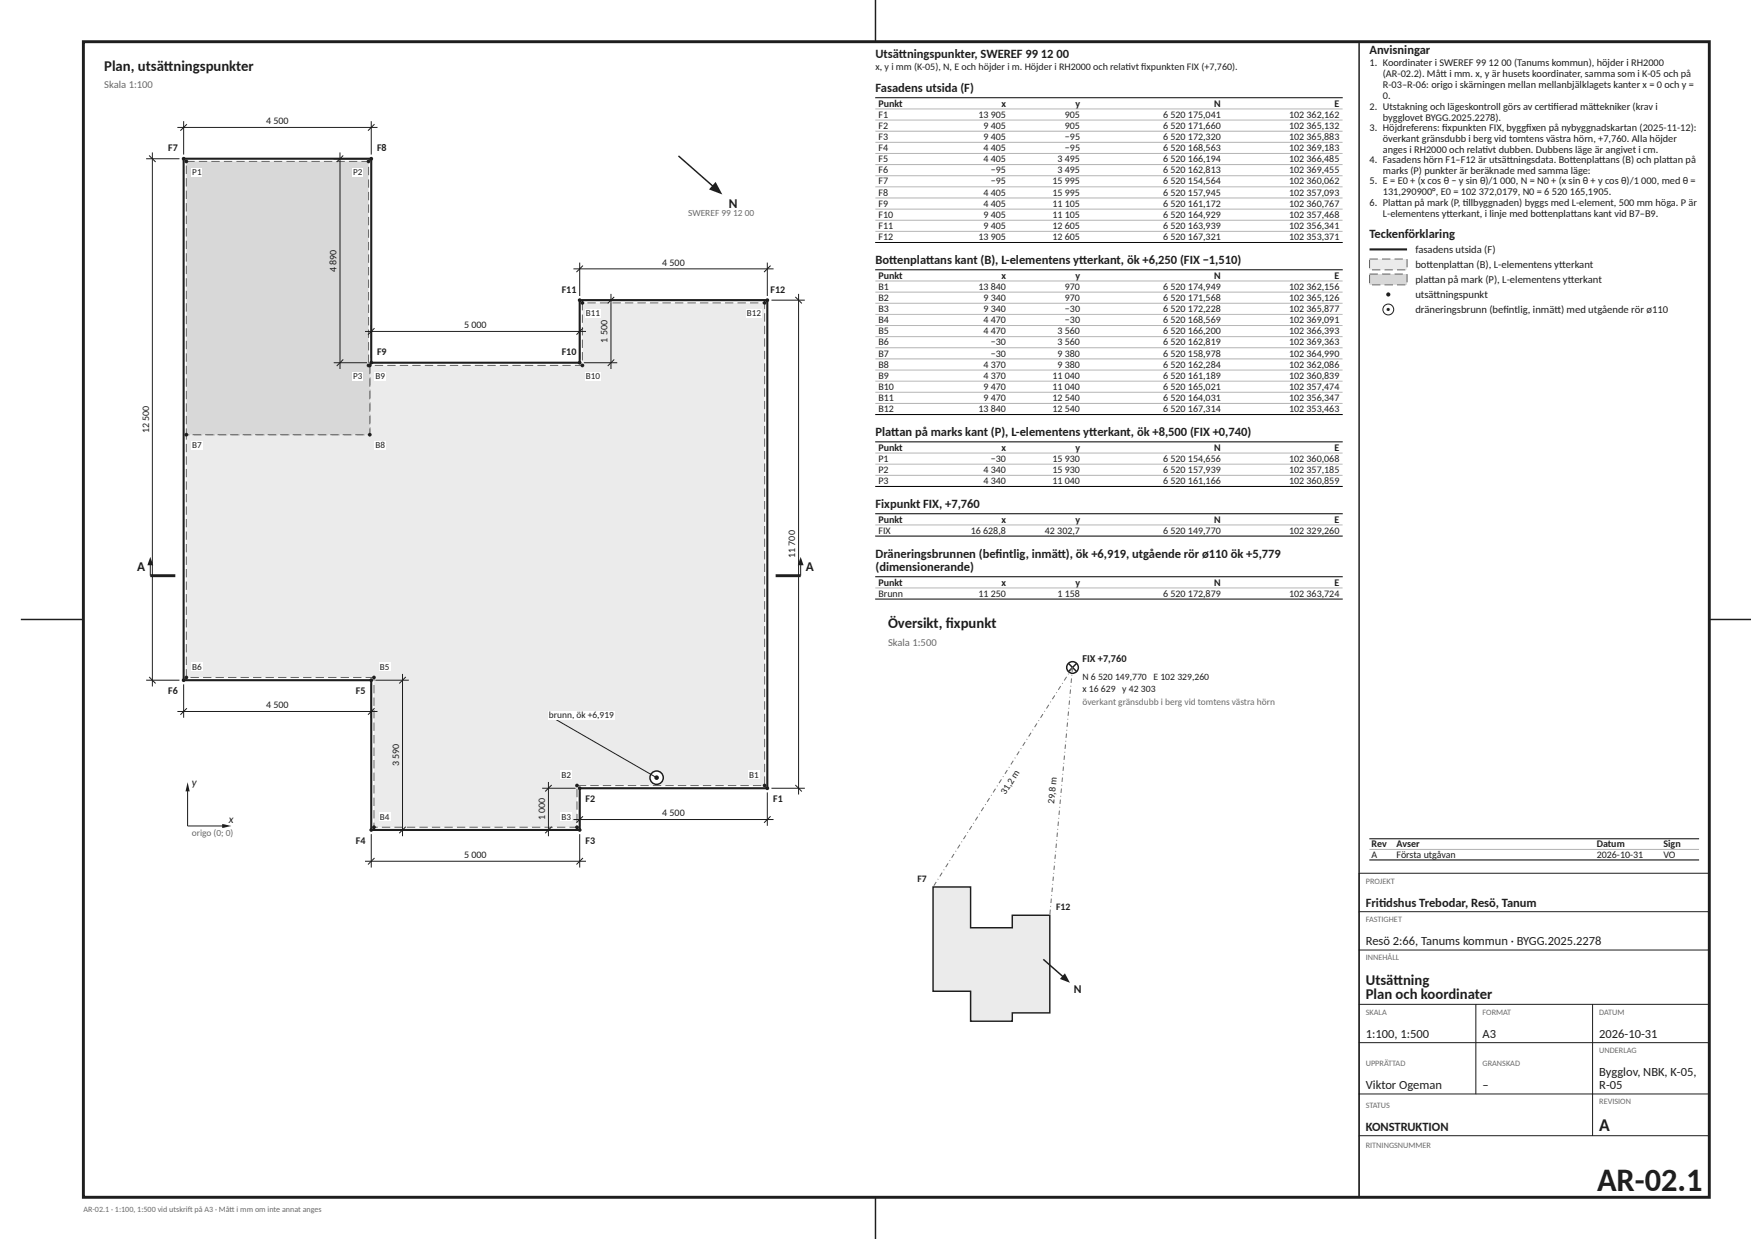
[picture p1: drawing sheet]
<svg xmlns="http://www.w3.org/2000/svg" width="420mm" height="297mm" viewBox="0 0 420 297" stroke-linecap="round" stroke-linejoin="round" font-family="sans-serif">
<defs><g id="words">
<text font-size="7.8" fill="#1e1e1e" x="383.1" y="285.4">AR-02.1</text>
<text font-size="4.2" fill="#1e1e1e" x="383.6" y="271">A</text>
<g font-size="3.5" fill="#1e1e1e">
<text x="25" y="17">Plan, utsät</text>
<text x="39.3" y="17">tningspunkter</text>
<text x="213" y="150.6">Översikt, f</text>
<text x="226.9" y="150.6">ixpunkt</text>
<text x="327.6" y="236.1">Utsät</text>
<text x="327.6" y="239.6">Plan och koordinater</text>
<text x="334.2" y="236.1">tning</text>
</g>
<g font-size="3.2" fill="#1e1e1e">
<text x="174.8" y="50">N</text>
<text x="32.9" y="136.8">A</text>
<text x="193.3" y="136.8">A</text>
</g>
<g font-size="3" fill="#1e1e1e">
<text x="210" y="13.9">Utsät</text>
<text x="215.6" y="13.9">tningspunkter, SWEREF 99 12 00</text>
<text x="328.5" y="12.9">Anvisningar</text>
<text x="210" y="22">Fasadens utsida (F)</text>
<text x="328.5" y="57.1">Teckenförklaring</text>
<text x="210" y="63.3">Bot</text>
<text x="213.3" y="63.3">tenplat</text>
<text x="222.1" y="63.3">tans kant (B), L-⁠elementens yt</text>
<text x="258.9" y="63.3">terkant, ök +6,250 (FIX −1,510)</text>
<text x="210" y="104.5">Plat</text>
<text x="213.8" y="104.5">tan på marks kant (P), L-⁠elementens yt</text>
<text x="261.3" y="104.5">terkant, ök +8,500 (FIX +0,740)</text>
<text x="210" y="121.8">Fixpunkt FIX, +7,760</text>
<text x="210" y="133.6">Dräneringsbrunnen (bef</text>
<text x="210" y="136.9">(dimensionerande)</text>
<text x="238.8" y="133.6">intlig, inmät</text>
<text x="253.7" y="133.6">t), ök +6,919, utgående rör ø110 ök +5,779</text>
<text x="327.6" y="217.3">Frit</text>
<text x="330.8" y="217.3">idshus Trebodar, Resö, Tanum</text>
<text x="327.6" y="226.5">Resö 2:66, Tanums kommun · BYGG.2025.2278</text>
<text x="327.6" y="248.7">1:100, 1:500</text>
<text x="355.6" y="248.7">A3</text>
<text x="383.6" y="248.7">2026-10-31</text>
<text x="383.6" y="257.9">Bygglov, NBK, K-05,</text>
<text x="327.6" y="261">Viktor Ogeman</text>
<text x="355.6" y="261">–</text>
<text x="383.6" y="261">R-05</text>
<text x="327.6" y="271">KONSTRUKTION</text>
</g>
<text font-size="2.8" fill="#1e1e1e" x="257.6" y="238.1">N</text>
<g font-size="2.6" fill="#1e1e1e">
<text x="46" y="188.3">y</text>
<text x="54.9" y="197.2">x</text>
</g>
<g font-size="2.5" fill="#1e1e1e">
<text x="328.5" y="15.9">1. Koordinater i SWEREF 99 12 00 (Tanums kommun), höjder i RH2000</text>
<text x="331.7" y="18.6">(AR-⁠02.2). Måt</text>
<text x="331.7" y="21.2">R-⁠03–</text>
<text x="331.7" y="23.8">0.</text>
<text x="336.3" y="21.2">⁠R-⁠06: origo i skärningen mellan mellanbjälklagets kanter x = 0 och y =</text>
<text x="345.5" y="18.6">t i mm. x, y är husets koordinater, samma som i K-⁠05 och på</text>
<text x="328.5" y="26.3">2. Utstakning och lägeskontroll görs av certierad mät</text>
<text x="331.7" y="28.9">bygglovet BYGG.2025.2278).</text>
<text x="371.3" y="26.3">if</text>
<text x="382.2" y="26.3">tekniker (krav i</text>
<text x="328.5" y="31.4">3. Höjdreferens: f</text>
<text x="331.7" y="34">överkant gränsdubb i berg vid tomtens västra hörn, +7,760. Alla höjder</text>
<text x="345.9" y="31.4">ixpunkten FIX, byggf</text>
<text x="366.1" y="31.4">ixen på nybyggnadskartan (2025-⁠11-⁠12):</text>
<text x="328.5" y="39.1">4. Fasadens hörn F1–</text>
<text x="331.7" y="36.6">anges i RH2000 och relat</text>
<text x="331.7" y="41.7">marks (P) punkter är beräknade med samma läge:</text>
<text x="349.1" y="39.1">⁠F12 är utsät</text>
<text x="355.6" y="36.6">ivt dubben. Dubbens läge är angivet i cm.</text>
<text x="361.4" y="39.1">tningsdata. Bot</text>
<text x="376.5" y="39.1">tenplat</text>
<text x="383.6" y="39.1">tans (B) och plat</text>
<text x="399.8" y="39.1">tan på</text>
<text x="328.5" y="44.2">5. E = E0 + (x cos θ − y sin θ)/1 000, N = N0 + (x sin θ + y cos θ)/1 000, med θ =</text>
<text x="331.7" y="46.8">131,290900°, E0 = 102 372,0179, N0 = 6 520 165,1905.</text>
<text x="328.5" y="49.3">6. Plat</text>
<text x="331.7" y="51.9">L-⁠elementens yt</text>
<text x="334.7" y="49.3">tan på mark (P, t</text>
<text x="347" y="51.9">terkant, i linje med bot</text>
<text x="350.9" y="49.3">illbyggnaden) byggs med L-⁠element, 500 mm höga. P är</text>
<text x="369.7" y="51.9">tenplat</text>
<text x="376.8" y="51.9">tans kant vid B7–</text>
<text x="393.4" y="51.9">⁠B9.</text>
<text x="339.5" y="60.6">fasadens utsida (F)</text>
<text x="339.5" y="64.2">bot</text>
<text x="342.2" y="64.2">tenplat</text>
<text x="349.5" y="64.2">tan (B), L-⁠elementens yt</text>
<text x="374" y="64.2">terkant</text>
<text x="339.5" y="67.8">plat</text>
<text x="339.5" y="71.4">utsät</text>
<text x="342.6" y="67.8">tan på mark (P), L-⁠elementens yt</text>
<text x="343.9" y="71.4">tningspunkt</text>
<text x="376" y="67.8">terkant</text>
<text x="339.5" y="75">dräneringsbrunn (bef</text>
<text x="360.6" y="75">intlig, inmät</text>
<text x="372.8" y="75">t) med utgående rör ø110</text>
<text x="259.7" y="158.8">FIX +7,760</text>
</g>
<g font-size="2.5" fill="#6b6b6b">
<text x="25" y="21.2">Skala 1:100</text>
<text x="213" y="154.8">Skala 1:500</text>
</g>
<g font-size="2.4" fill="#1e1e1e">
<text x="210" y="16.9">x, y i mm (K-⁠05), N, E och höjder i m. Höjder i RH2000 och relat</text>
<text x="270" y="16.9">ivt f</text>
<text x="273.8" y="16.9">ixpunkten FIX (+7,760).</text>
<text x="63.8" y="29.7">4 500</text>
<text x="210.7" y="25.5">Punkt</text>
<text x="210.7" y="28.2">F1</text>
<text x="234.7" y="28.2">13 905</text>
<text x="240.2" y="25.5">x</text>
<text x="255.4" y="28.2">905</text>
<text x="257.9" y="25.5">y</text>
<text x="279" y="28.2">6 520 175,041</text>
<text x="291.3" y="25.5">N</text>
<text x="309.2" y="28.2">102 362,162</text>
<text x="320.1" y="25.5">E</text>
<text x="210.7" y="30.9">F2</text>
<text x="210.7" y="33.6">F3</text>
<text x="235.9" y="30.9">9 405</text>
<text x="235.9" y="33.6">9 405</text>
<text x="255.4" y="30.9">905</text>
<text x="255.4" y="33.6">−95</text>
<text x="279" y="30.9">6 520 171,660</text>
<text x="279" y="33.6">6 520 172,320</text>
<text x="309.2" y="30.9">102 365,132</text>
<text x="309.2" y="33.6">102 365,883</text>
<text x="40.3" y="36.3">F7</text>
<text x="90.4" y="36.3">F8</text>
<text x="210.7" y="36.2">F4</text>
<text x="210.7" y="38.9">F5</text>
<text x="210.7" y="41.6">F6</text>
<text x="235.9" y="36.2">4 405</text>
<text x="235.9" y="38.9">4 405</text>
<text x="237.7" y="41.6">−95</text>
<text x="253.7" y="38.9">3 495</text>
<text x="253.7" y="41.6">3 495</text>
<text x="255.4" y="36.2">−95</text>
<text x="279" y="36.2">6 520 168,563</text>
<text x="279" y="38.9">6 520 166,194</text>
<text x="279" y="41.6">6 520 162,813</text>
<text x="309.2" y="36.2">102 369,183</text>
<text x="309.2" y="38.9">102 366,485</text>
<text x="309.2" y="41.6">102 369,455</text>
<text x="210.7" y="44.2">F7</text>
<text x="210.7" y="46.9">F8</text>
<text x="235.9" y="46.9">4 405</text>
<text x="237.7" y="44.2">−95</text>
<text x="252.5" y="44.2">15 995</text>
<text x="252.5" y="46.9">15 995</text>
<text x="279" y="44.2">6 520 154,564</text>
<text x="279" y="46.9">6 520 157,945</text>
<text x="309.2" y="44.2">102 360,062</text>
<text x="309.2" y="46.9">102 357,093</text>
<text x="210.7" y="49.6">F9</text>
<text x="210.7" y="52.2">F10</text>
<text x="235.9" y="49.6">4 405</text>
<text x="235.9" y="52.2">9 405</text>
<text x="252.5" y="49.6">11 105</text>
<text x="252.5" y="52.2">11 105</text>
<text x="279" y="49.6">6 520 161,172</text>
<text x="279" y="52.2">6 520 164,929</text>
<text x="309.2" y="49.6">102 360,767</text>
<text x="309.2" y="52.2">102 357,468</text>
<text x="210.7" y="54.9">F11</text>
<text x="210.7" y="57.6">F12</text>
<text x="234.7" y="57.6">13 905</text>
<text x="235.9" y="54.9">9 405</text>
<text x="252.5" y="54.9">12 605</text>
<text x="252.5" y="57.6">12 605</text>
<text x="279" y="54.9">6 520 163,939</text>
<text x="279" y="57.6">6 520 167,321</text>
<text x="309.2" y="54.9">102 356,341</text>
<text x="309.2" y="57.6">102 353,371</text>
<text x="80.8" y="65.2" transform="rotate(-90 80.8 65.2)">4 890</text>
<text x="158.8" y="63.6">4 500</text>
<text x="134.7" y="70.2">F11</text>
<text x="184.8" y="70.2">F12</text>
<text x="210.7" y="66.8">Punkt</text>
<text x="210.7" y="69.5">B1</text>
<text x="234.7" y="69.5">13 840</text>
<text x="240.2" y="66.8">x</text>
<text x="255.4" y="69.5">970</text>
<text x="257.9" y="66.8">y</text>
<text x="279" y="69.5">6 520 174,949</text>
<text x="291.3" y="66.8">N</text>
<text x="309.2" y="69.5">102 362,156</text>
<text x="320.1" y="66.8">E</text>
<text x="210.7" y="72.1">B2</text>
<text x="210.7" y="74.8">B3</text>
<text x="210.7" y="77.5">B4</text>
<text x="235.9" y="72.1">9 340</text>
<text x="235.9" y="74.8">9 340</text>
<text x="235.9" y="77.5">4 470</text>
<text x="255.4" y="72.1">970</text>
<text x="255.4" y="74.8">−30</text>
<text x="255.4" y="77.5">−30</text>
<text x="279" y="72.1">6 520 171,568</text>
<text x="279" y="74.8">6 520 172,228</text>
<text x="279" y="77.5">6 520 168,569</text>
<text x="309.2" y="72.1">102 365,126</text>
<text x="309.2" y="74.8">102 365,877</text>
<text x="309.2" y="77.5">102 369,091</text>
<text x="111.3" y="78.7">5 000</text>
<text x="145.7" y="82.2" transform="rotate(-90 145.7 82.2)">1 500</text>
<text x="210.7" y="80.1">B5</text>
<text x="210.7" y="82.8">B6</text>
<text x="235.9" y="80.1">4 470</text>
<text x="237.7" y="82.8">−30</text>
<text x="253.7" y="80.1">3 560</text>
<text x="253.7" y="82.8">3 560</text>
<text x="279" y="80.1">6 520 166,200</text>
<text x="279" y="82.8">6 520 162,819</text>
<text x="309.2" y="80.1">102 366,393</text>
<text x="309.2" y="82.8">102 369,363</text>
<text x="90.4" y="85.2">F9</text>
<text x="134.7" y="85.2">F10</text>
<text x="210.7" y="85.5">B7</text>
<text x="210.7" y="88.1">B8</text>
<text x="235.9" y="88.1">4 370</text>
<text x="237.7" y="85.5">−30</text>
<text x="253.7" y="85.5">9 380</text>
<text x="253.7" y="88.1">9 380</text>
<text x="279" y="85.5">6 520 158,978</text>
<text x="279" y="88.1">6 520 162,284</text>
<text x="309.2" y="85.5">102 364,990</text>
<text x="309.2" y="88.1">102 362,086</text>
<text x="210.7" y="90.8">B9</text>
<text x="210.7" y="93.5">B10</text>
<text x="235.9" y="90.8">4 370</text>
<text x="235.9" y="93.5">9 470</text>
<text x="252.5" y="90.8">11 040</text>
<text x="252.5" y="93.5">11 040</text>
<text x="279" y="90.8">6 520 161,189</text>
<text x="279" y="93.5">6 520 165,021</text>
<text x="309.2" y="90.8">102 360,839</text>
<text x="309.2" y="93.5">102 357,474</text>
<text x="210.7" y="96.1">B11</text>
<text x="210.7" y="98.8">B12</text>
<text x="234.7" y="98.8">13 840</text>
<text x="235.9" y="96.1">9 470</text>
<text x="252.5" y="96.1">12 540</text>
<text x="252.5" y="98.8">12 540</text>
<text x="279" y="96.1">6 520 164,031</text>
<text x="279" y="98.8">6 520 167,314</text>
<text x="309.2" y="96.1">102 356,347</text>
<text x="309.2" y="98.8">102 353,463</text>
<text x="35.8" y="103.9" transform="rotate(-90 35.8 103.9)">12 500</text>
<text x="210.7" y="108">Punkt</text>
<text x="210.7" y="110.7">P1</text>
<text x="210.7" y="113.4">P2</text>
<text x="235.9" y="113.4">4 340</text>
<text x="237.7" y="110.7">−30</text>
<text x="240.2" y="108">x</text>
<text x="252.5" y="110.7">15 930</text>
<text x="252.5" y="113.4">15 930</text>
<text x="257.9" y="108">y</text>
<text x="279" y="110.7">6 520 154,656</text>
<text x="279" y="113.4">6 520 157,939</text>
<text x="291.3" y="108">N</text>
<text x="309.2" y="110.7">102 360,068</text>
<text x="309.2" y="113.4">102 357,185</text>
<text x="320.1" y="108">E</text>
<text x="210.7" y="116">P3</text>
<text x="235.9" y="116">4 340</text>
<text x="252.5" y="116">11 040</text>
<text x="279" y="116">6 520 161,166</text>
<text x="309.2" y="116">102 360,859</text>
<text x="210.7" y="125.3">Punkt</text>
<text x="240.2" y="125.3">x</text>
<text x="257.9" y="125.3">y</text>
<text x="291.3" y="125.3">N</text>
<text x="320.1" y="125.3">E</text>
<text x="210.7" y="127.9">FIX</text>
<text x="232.9" y="127.9">16 628,8</text>
<text x="250.6" y="127.9">42 302,7</text>
<text x="279" y="127.9">6 520 149,770</text>
<text x="309.2" y="127.9">102 329,260</text>
<text x="190.8" y="133.8" transform="rotate(-90 190.8 133.8)">11 700</text>
<text x="210.7" y="140.4">Punkt</text>
<text x="210.7" y="143">Brunn</text>
<text x="234.7" y="143">11 250</text>
<text x="240.2" y="140.4">x</text>
<text x="253.7" y="143">1 158</text>
<text x="257.9" y="140.4">y</text>
<text x="279" y="143">6 520 172,879</text>
<text x="291.3" y="140.4">N</text>
<text x="309.2" y="143">102 363,724</text>
<text x="320.1" y="140.4">E</text>
<text x="40.3" y="166.4">F6</text>
<text x="85.3" y="166.4">F5</text>
<text x="63.8" y="169.7">4 500</text>
<text x="95.8" y="183.7" transform="rotate(-90 95.8 183.7)">3 590</text>
<text x="130.7" y="196.7" transform="rotate(-90 130.7 196.7)">1 000</text>
<text x="140.4" y="192.3">F2</text>
<text x="158.8" y="195.7">4 500</text>
<text x="185.4" y="192.3">F1</text>
<text x="85.3" y="202.3">F4</text>
<text x="140.4" y="202.3">F3</text>
<text x="329" y="203.1">Rev</text>
<text x="335" y="203.1">Avser</text>
<text x="383" y="203.1">Datum</text>
<text x="399" y="203.1">Sign</text>
<text x="111.3" y="205.7">5 000</text>
<text x="329" y="205.6">A</text>
<text x="335" y="205.6">Första utgåvan</text>
<text x="383" y="205.6">2026-10-31</text>
<text x="399" y="205.6">VO</text>
</g>
<g font-size="2.3" fill="#6b6b6b">
<text x="165.1" y="51.7">SWEREF 99 12 00</text>
<text x="259.7" y="169">överkant gränsdubb i berg vid tomtens västra hörn</text>
<text x="46" y="200.4">origo (0; 0)</text>
</g>
<g font-size="2.3" fill="#1e1e1e">
<text x="259.7" y="162.9">N 6 520 149,770 E 102 329,260</text>
<text x="259.7" y="165.9">x 16 629 y 42 303</text>
<text x="131.7" y="172.1">brunn, ök +6,919</text>
<text x="241.2" y="190.6" transform="rotate(-58 241.2 190.6)">31,2 m</text>
<text x="252.9" y="192.8" transform="rotate(-85 252.9 192.8)">29,8 m</text>
<text x="220.1" y="211.4">F7</text>
<text x="253.3" y="218.2">F12</text>
</g>
<g font-size="2.2" fill="#1e1e1e">
<text x="46.1" y="41.9">P1</text>
<text x="84.7" y="41.9">P2</text>
<text x="140.5" y="75.8">B11</text>
<text x="179.2" y="75.8">B12</text>
<text x="84.7" y="90.8">P3</text>
<text x="90.1" y="90.8">B9</text>
<text x="140.5" y="90.8">B10</text>
<text x="46.1" y="107.4">B7</text>
<text x="90.1" y="107.4">B8</text>
<text x="46.1" y="160.6">B6</text>
<text x="91.1" y="160.6">B5</text>
<text x="134.7" y="186.5">B2</text>
<text x="179.7" y="186.5">B1</text>
<text x="91.1" y="196.5">B4</text>
<text x="134.7" y="196.5">B3</text>
</g>
<text font-size="2.1" fill="#1e1e1e" x="332.5" y="74.9">•</text>
<g font-size="2" fill="#6b6b6b">
<text x="327.6" y="211.8">PROJEKT</text>
<text x="327.6" y="221">FASTIGHET</text>
<text x="327.6" y="230.2">INNEHÅLL</text>
<text x="327.6" y="243.2">SKALA</text>
<text x="355.6" y="243.2">FORMAT</text>
<text x="383.6" y="243.2">DATUM</text>
<text x="327.6" y="255.5">UPPRÄTTAD</text>
<text x="355.6" y="255.5">GRANSKAD</text>
<text x="383.6" y="252.4">UNDERLAG</text>
<text x="327.6" y="265.5">STATUS</text>
<text x="383.6" y="264.7">REVISION</text>
<text x="327.6" y="275.1">RITNINGSNUMMER</text>
</g>
<g font-size="1.9" fill="#6b6b6b">
<text x="20" y="290.4">AR-02.1 · 1:100, 1:500 vid utskrif</text>
<text x="45" y="290.4">t på A3 · Måt</text>
<text x="55.1" y="290.4">t i mm om inte annat anges</text>
</g>
</g></defs>
<path d="M20 10h390v277h-390z" fill="none" stroke="#1e1e1e" stroke-width=".7" stroke-linecap="butt"/>
<path d="M210 0v10M326 10v277M5 148.5h15M410 148.5h10M210 287v10" fill="none" stroke="#1e1e1e" stroke-width=".35"/>
<path d="M44.1 38.1h44.9v48.9h50.1v-15h45v116.9h-45v10.1h-50.1v-36h-44.9z" fill="#fff"/>
<path d="M44.7 104.2h44v-16.6h51v-15h43.7v115.7h-45v10h-48.7v-35.9h-45z" fill="#ecebe7" stroke="#6b6b6b" stroke-width=".25" stroke-dasharray="2 1" stroke-linecap="butt"/>
<path d="M44.7 38.7h43.7v48.9h.3v16.6h-44z" fill="#dcd8cf" stroke="#6b6b6b" stroke-width=".25" stroke-dasharray="2 1" stroke-linecap="butt"/>
<path d="M44.1 38.1h44.9v48.9h50.1v-15h45v116.9h-45v10.1h-50.1v-36h-44.9z" fill="none" stroke="#1e1e1e" stroke-width=".5"/>
<circle cx="184" cy="188.9" r=".45" fill="#1e1e1e"/>
<path d="M185.3 190.4h2.6v2.2h-2.6z" fill="#fff"/>
<circle cx="139" cy="188.9" r=".45" fill="#1e1e1e"/>
<path d="M140.3 190.4h2.6v2.2h-2.6z" fill="#fff"/>
<circle cx="139" cy="199" r=".45" fill="#1e1e1e"/>
<path d="M140.3 200.4h2.6v2.2h-2.6z" fill="#fff"/>
<circle cx="89" cy="199" r=".45" fill="#1e1e1e"/>
<path d="M85.2 200.4h2.6v2.2h-2.6z" fill="#fff"/>
<circle cx="89" cy="163.1" r=".45" fill="#1e1e1e"/>
<path d="M85.2 164.5h2.6v2.2h-2.6z" fill="#fff"/>
<circle cx="44" cy="163.1" r=".45" fill="#1e1e1e"/>
<path d="M40.2 164.5h2.6v2.2h-2.6z" fill="#fff"/>
<circle cx="44" cy="38.1" r=".45" fill="#1e1e1e"/>
<path d="M40.2 34.4h2.6v2.2h-2.6z" fill="#fff"/>
<circle cx="89" cy="38.1" r=".45" fill="#1e1e1e"/>
<path d="M90.3 34.4h2.6v2.2h-2.6z" fill="#fff"/>
<circle cx="89" cy="86.9" r=".45" fill="#1e1e1e"/>
<path d="M90.3 83.3h2.6v2.2h-2.6z" fill="#fff"/>
<circle cx="139" cy="86.9" r=".45" fill="#1e1e1e"/>
<path d="M134.6 83.3h3.8v2.2h-3.8z" fill="#fff"/>
<circle cx="139" cy="72" r=".45" fill="#1e1e1e"/>
<path d="M134.6 68.3h3.8v2.2h-3.8z" fill="#fff"/>
<circle cx="184" cy="72" r=".45" fill="#1e1e1e"/>
<path d="M184.7 68.3h3.8v2.2h-3.8z" fill="#fff"/>
<circle cx="183.4" cy="188.3" r=".45" fill="#1e1e1e"/>
<path d="M179.5 184.7h2.7v2.1h-2.7z" fill="#fff"/>
<circle cx="138.4" cy="188.3" r=".45" fill="#1e1e1e"/>
<path d="M134.5 184.7h2.7v2.1h-2.7z" fill="#fff"/>
<circle cx="138.4" cy="198.3" r=".45" fill="#1e1e1e"/>
<path d="M134.5 194.7h2.7v2.1h-2.7z" fill="#fff"/>
<circle cx="89.7" cy="198.3" r=".45" fill="#1e1e1e"/>
<path d="M90.9 194.7h2.7v2.1h-2.7z" fill="#fff"/>
<circle cx="89.7" cy="162.4" r=".45" fill="#1e1e1e"/>
<path d="M90.9 158.8h2.7v2.1h-2.7z" fill="#fff"/>
<circle cx="44.7" cy="162.4" r=".45" fill="#1e1e1e"/>
<path d="M45.9 158.8h2.7v2.1h-2.7z" fill="#fff"/>
<circle cx="44.7" cy="104.2" r=".45" fill="#1e1e1e"/>
<path d="M45.9 105.7h2.7v2.1h-2.7z" fill="#fff"/>
<circle cx="88.7" cy="104.2" r=".45" fill="#1e1e1e"/>
<path d="M89.9 105.7h2.7v2.1h-2.7z" fill="#fff"/>
<circle cx="88.7" cy="87.6" r=".45" fill="#1e1e1e"/>
<path d="M89.9 89.1h2.7v2.1h-2.7z" fill="#fff"/>
<circle cx="139.7" cy="87.6" r=".45" fill="#1e1e1e"/>
<path d="M140.4 89.1h3.7v2.1h-3.7z" fill="#fff"/>
<circle cx="139.7" cy="72.6" r=".45" fill="#1e1e1e"/>
<path d="M140.4 74.1h3.7v2.1h-3.7z" fill="#fff"/>
<circle cx="183.4" cy="72.6" r=".45" fill="#1e1e1e"/>
<path d="M179 74.1h3.7v2.1h-3.7z" fill="#fff"/>
<circle cx="44.7" cy="38.7" r=".45" fill="#1e1e1e"/>
<path d="M46 40.2h2.5v2.1h-2.5z" fill="#fff"/>
<circle cx="88.4" cy="38.7" r=".45" fill="#1e1e1e"/>
<path d="M84.6 40.2h2.5v2.1h-2.5z" fill="#fff"/>
<circle cx="88.4" cy="87.6" r=".45" fill="#1e1e1e"/>
<path d="M84.6 89.1h2.5v2.1h-2.5z" fill="#fff"/>
<g fill="none" stroke="#1e1e1e" stroke-width=".24">
<path d="M35.1 38.1h8M35.8 37.3l1.5 1.5M36.6 36.6v128M42.6 30.5h47.9M44.1 29v8M44.8 29.8l-1.5 1.5M80 38.1h8.1M81.5 36.6v51.9M82.3 37.3l-1.5 1.5M89 29v8M89.8 29.8l-1.5 1.5M87.5 79.5h53"/>
<path d="M89 78v7.9M89.8 78.7l-1.5 1.5M137.5 64.5h48M139.1 63v7.9M139.1 78v7.9M139.8 78.7l-1.5 1.5M139.8 63.7l-1.5 1.5M140 72h8.1M146.5 70.5v18M147.3 71.2l-1.5 1.5M184.1 63v7.9M184.8 63.7l-1.5 1.5"/>
<path d="M185 72h8.1M190.8 71.2l1.5 1.5M191.5 70.5v120M80 87h8.1M82.3 86.2l-1.5 1.5M140 87h8.1M147.3 86.2l-1.5 1.5M35.1 163h8M35.8 162.3l1.5 1.5M42.6 170.6h47.9M44.1 164v8M44.8 169.8l-1.5 1.5"/>
<path d="M89 164v8M89.8 169.8l-1.5 1.5M90.1 163h7.9M96.5 161.6v38.8M97.3 162.3l-1.5 1.5M89 200v7.9M90.1 199h7.9M97.3 198.2l-1.5 1.5M130.1 188.9h8M130.1 199h8M131.5 187.5v12.9M132.3 188.2l-1.5 1.5"/>
<path d="M132.3 198.2l-1.5 1.5M137.5 196.5h48M139.1 190v7.9M139.1 200v7.9M139.8 195.7l-1.5 1.5M184.1 190v7.9M184.8 195.7l-1.5 1.5M185 188.9h8.1M190.8 188.2l1.5 1.5M87.5 206.4h53M89.8 205.7l-1.5 1.5M139.8 205.7l-1.5 1.5"/>
</g>
<circle cx="157.5" cy="186.4" r="1.6" fill="#fff" stroke="#1e1e1e" stroke-width=".35"/>
<circle cx="157.5" cy="186.4" r=".55" fill="#1e1e1e"/>
<path d="M131.5 171.4l26 15" fill="none" stroke="#1e1e1e" stroke-width=".24"/>
<path d="M131.5 170.3h16v2.2h-16z" fill="#fff"/>
<path d="M45 198h9" fill="none" stroke="#1e1e1e" stroke-width=".24"/>
<path d="M53.3 197.5l2.2 .5-2.2 .5z" fill="#1e1e1e"/>
<path d="M45 189v9" fill="none" stroke="#1e1e1e" stroke-width=".24"/>
<path d="M45 187.5l.5 2.2h-1z" fill="#1e1e1e"/>
<path d="M36 138h6" fill="none" stroke="#1e1e1e" stroke-width=".7" stroke-linecap="butt"/>
<path d="M36 135.3v2.7" fill="none" stroke="#1e1e1e" stroke-width=".24"/>
<path d="M36 133.5l.8 2h-1.5z" fill="#1e1e1e"/>
<path d="M186 138h6" fill="none" stroke="#1e1e1e" stroke-width=".7" stroke-linecap="butt"/>
<path d="M192 135.3v2.7" fill="none" stroke="#1e1e1e" stroke-width=".24"/>
<path d="M192 133.5l.7 2h-1.4z" fill="#1e1e1e"/>
<path d="M162.7 37.4l9.1 7.9" fill="none" stroke="#1e1e1e" stroke-width=".35"/>
<path d="M171.6 43.6l1.7 3-3.2-1.2z" fill="#1e1e1e"/>
<path d="M223.8 212.6h9v9.8h10v-3h9v23.4h-9v2h-10v-7.2h-9z" fill="#ecebe7" stroke="#1e1e1e" stroke-width=".35"/>
<circle cx="257.3" cy="160" r="1.4" fill="#fff" stroke="#1e1e1e" stroke-width=".35"/>
<path d="M256.3 159l1.9 2M258.2 159l-1.9 2" fill="none" stroke="#1e1e1e" stroke-width=".35"/>
<path d="M257.3 160l-33.5 52.6" fill="none" stroke="#6b6b6b" stroke-width=".24" stroke-dasharray="1.1 .7 .2 .7" stroke-linecap="butt"/>
<path d="M243.2 183.9l1.9 1.2-3.7 5.8-1.9-1.2z" fill="#fff"/>
<path d="M257.3 160l-5.5 59.4" fill="none" stroke="#6b6b6b" stroke-width=".24" stroke-dasharray="1.1 .7 .2 .7" stroke-linecap="butt"/>
<path d="M251.7 186l2.2 .2-.7 6.8-2.2-.2z" fill="#fff"/>
<path d="M250.3 230l5.2 4.6" fill="none" stroke="#1e1e1e" stroke-width=".35"/>
<path d="M255.4 233.3l1.2 2.3-2.4-.9z" fill="#1e1e1e"/>
<g fill="none" stroke="#b4b4b4" stroke-width=".24">
<path d="M210 26.1h112M210 28.8h112M210 31.4h112M210 34.1h112M210 36.8h112M210 39.5h112M210 42.1h112M210 44.8h112M210 47.5h112M210 50.1h112M210 52.8h112M210 55.5h112"/>
<path d="M210 67.4h112M210 70h112M210 72.7h112M210 75.4h112M210 78h112M210 80.7h112M210 83.4h112M210 86h112M210 88.7h112M210 91.4h112M210 94h112M210 96.7h112"/>
<path d="M210 108.6h112M210 111.3h112M210 113.9h112M210 125.8h112M210 140.9h112"/>
</g>
<path d="M209.9 23.4h112.2M209.9 58.1h112.2M209.9 64.7h112.2M209.9 99.4h112.2M209.9 105.9h112.2M209.9 116.6h112.2M209.9 123.2h112.2M209.9 128.5h112.2M209.9 138.3h112.2M209.9 143.6h112.2" fill="none" stroke="#000" stroke-width=".24"/>
<path d="M328.5 59.8h9" fill="none" stroke="#1e1e1e" stroke-width=".5"/>
<path d="M328.5 62.1h9v2.6h-9z" fill="#ecebe7" stroke="#6b6b6b" stroke-width=".25" stroke-dasharray="2 1" stroke-linecap="butt"/>
<path d="M328.5 65.7h9v2.6h-9z" fill="#dcd8cf" stroke="#6b6b6b" stroke-width=".25" stroke-dasharray="2 1" stroke-linecap="butt"/>
<circle cx="333" cy="70.6" r=".5" fill="#1e1e1e"/>
<circle cx="333" cy="74.2" r="1.3" fill="#fff" stroke="#1e1e1e" stroke-width=".24"/>
<path d="M328.5 203.6h79" fill="none" stroke="#b4b4b4" stroke-width=".24"/>
<path d="M328.4 201.1h79.2M328.4 206.1h79.2" fill="none" stroke="#000" stroke-width=".24"/>
<path d="M325.9 209.3h84.2M325.9 218.5h84.2M326 209.3v77.8M410 209.3v77.8M325.9 227.7h84.2M325.9 240.8h84.2M325.9 249.9h84.2M354 240.7v21.6M382 240.7v31.6M325.9 262.2h84.2M325.9 272.2h84.2M325.9 287h84.2" fill="none" stroke="#1e1e1e" stroke-width=".24"/>
<use href="#words"/>
</svg>
